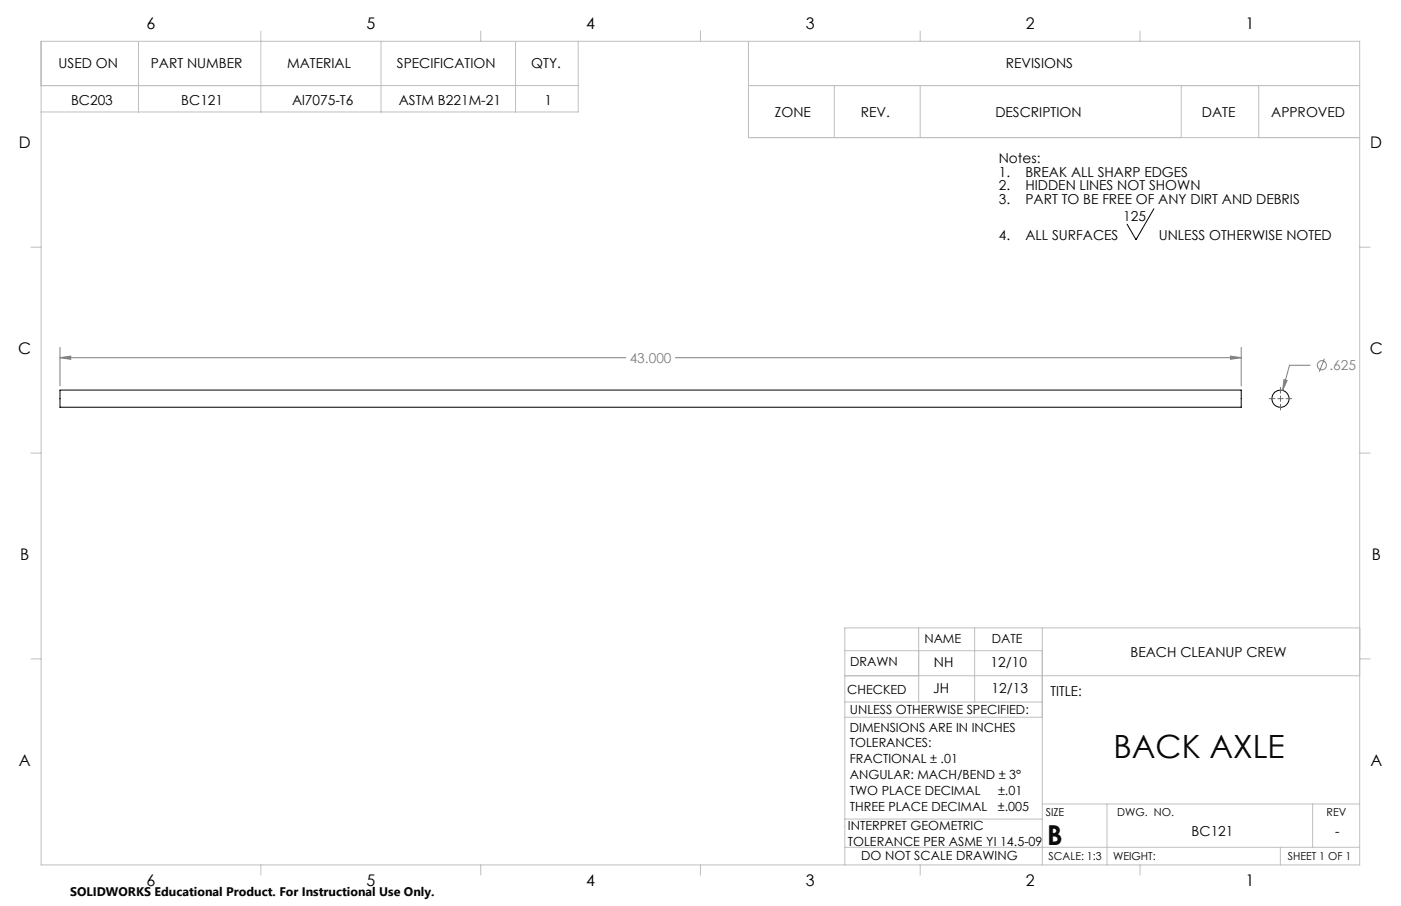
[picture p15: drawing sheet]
<svg xmlns="http://www.w3.org/2000/svg" width="432mm" height="279mm" viewBox="0 0 432 279" stroke-linecap="round" stroke-linejoin="round" font-family="sans-serif">
<defs><g id="words">
<text font-size="9.9" x="343.2" y="233.8">BACK AXLE</text>
<text font-size="8.5" x="322.8" y="260.7">B</text>
<g font-size="4.9">
<text x="45.2" y="8.9">6</text>
<text x="112.9" y="8.9">5</text>
<text x="180.7" y="8.9">4</text>
<text x="248.4" y="8.9">3</text>
<text x="316.1" y="8.9">2</text>
<text x="383.9" y="8.9">1</text>
<text x="5.8" y="45.8">D</text>
<text x="422.3" y="45.8">D</text>
<text x="5.6" y="109.3">C</text>
<text x="422.2" y="109.3">C</text>
<text x="6.2" y="172.8">B</text>
<text x="422.8" y="172.8">B</text>
<text x="5.8" y="236.3">A</text>
<text x="422.4" y="236.3">A</text>
<text x="45.2" y="273.1">6</text>
<text x="112.9" y="273.1">5</text>
<text x="180.7" y="273.1">4</text>
<text x="248.4" y="273.1">3</text>
<text x="316.1" y="273.1">2</text>
<text x="383.9" y="273.1">1</text>
</g>
<g font-size="4.2">
<text x="18.1" y="20.8">USED ON</text>
<text x="46.5" y="20.8">PART NUMBER</text>
<text x="88.5" y="20.8">MATERIAL</text>
<text x="122.3" y="20.8">SPECIFICATION</text>
<text x="163.7" y="20.8">QTY.</text>
<text x="310" y="20.8">REVISIONS</text>
<text x="21.9" y="32.3">BC203</text>
<text x="55.9" y="32.3">BC121</text>
<text x="90" y="32.3">Al7075-T6</text>
<text x="122.9" y="32.3">ASTM B221M-21</text>
<text x="167.8" y="32.3">1</text>
<text x="238.8" y="35.9">ZONE</text>
<text x="265.3" y="35.9">REV.</text>
<text x="306.8" y="35.9">DESCRIPTION</text>
<text x="370.4" y="35.9">DATE</text>
<text x="391.8" y="35.9">APPROVED</text>
<text x="307.8" y="50.3">Notes:</text>
<text x="307.8" y="54.5">1.</text>
<text x="307.8" y="58.7">2.</text>
<text x="316" y="54.5">BREAK ALL SHARP EDGES</text>
<text x="316" y="58.7">HIDDEN LINES NOT SHOWN</text>
<text x="307.8" y="62.9">3.</text>
<text x="316" y="62.9">PART TO BE FREE OF ANY DIRT AND DEBRIS</text>
<text x="346.2" y="68.2">125</text>
<text x="307.8" y="73.9">4.</text>
<text x="316" y="73.9">ALL SURFACES</text>
<text x="357.2" y="73.9">UNLESS OTHERWISE NOTED</text>
<text x="348.5" y="202.5">BEACH CLEANUP CREW</text>
<text x="287.8" y="205.8">NH</text>
<text x="305.3" y="205.8">12/10</text>
<text x="287.6" y="213.7">JH</text>
<text x="305.6" y="213.6">12/13</text>
<text x="323.8" y="214.5">TITLE:</text>
<text x="367.3" y="257.8">BC121</text>
<text x="411.5" y="257.8">-</text>
</g>
<g font-size="4.2" fill="#808080">
<text x="194.1" y="111.9">43.000</text>
<text x="409.8" y="114.2">.625</text>
</g>
<g font-size="3.9">
<text x="284.9" y="198.3">NAME</text>
<text x="305.7" y="198.3">DATE</text>
<text x="262" y="205.5">DRAWN</text>
<text x="261.1" y="213.9">CHECKED</text>
<text x="261.9" y="220.3">UNLESS OTHERWISE SPECIFIED:</text>
<text x="261.9" y="225.6">DIMENSIONS ARE IN INCHES</text>
<text x="261.9" y="230.5">TOLERANCES:</text>
<text x="261.9" y="235.4">FRACTIONAL ± .01</text>
<text x="261.9" y="240.3">ANGULAR: MACH/BEND ± 3°</text>
<text x="261.9" y="245.1">TWO PLACE DECIMAL</text>
<text x="307.6" y="245.1">±.01</text>
<text x="261.9" y="250">THREE PLACE DECIMAL</text>
<text x="307.5" y="250">±.005</text>
<text x="261.3" y="255.9">INTERPRET GEOMETRIC</text>
<text x="261.3" y="260.8">TOLERANCE PER ASME YI 14.5-09</text>
<text x="265.5" y="265.2">DO NOT SCALE DRAWING</text>
</g>
<text font-size="3.8" x="21.6" y="276.3">SOLIDWORKS Educational Product. For Instructional Use Only.</text>
<g font-size="3.4">
<text x="322.3" y="251.7">SIZE</text>
<text x="344.3" y="251.7">DWG. NO.</text>
<text x="408.9" y="251.7">REV</text>
<text x="323.2" y="265.2">SCALE: 1:3</text>
<text x="343.1" y="265.2">WEIGHT:</text>
<text x="396.9" y="265.2">SHEET 1 OF 1</text>
</g>
</g></defs>
<g fill="none" stroke="#000" stroke-width=".31">
<path d="M355.6 64.4l-5.5 9.5-2.7-4.8M18.5 120.3h364.1v5.3h-364.1z"/>
<circle cx="394.7" cy="123" r="2.65"/>
</g>
<g fill="none" stroke="#808080" stroke-width=".31">
<path d="M18.5 110.3l3.3-.5v1zM18.5 107.1v11.9M18.5 110.3h174.4M208.1 110.3h174.5M379.2 109.8l3.4 .5-3.4 .5zM382.6 107.1v11.9M395.7 117.1l1 .2-1.4 3.1zM403.8 112.6h-6.4l-2.1 7.8M408.2 110.6l-1.6 4.1"/>
<circle cx="407.4" cy="112.6" r="1.4"/>
</g>
<path d="M394.7 119.5v1.7M391.2 122.9h1.8M393.8 122.9h1.7M394.7 122.1v1.7M394.7 124.6v1.8M396.3 122.9h1.8" fill="none" stroke="#808000" stroke-width=".31"/>
<g fill="none" stroke="#c0c0c0" stroke-width=".31">
<path d="M12.7 12.7h406.4v254h-406.4zM42.7 12.7v21.8M80.4 9.6v24.9M117.4 12.7v21.8M148.2 9.6v3.1M158.9 12.7v21.8M178.2 12.7v21.8h-165.5M215.9 9.5v3.2M230.7 12.7v29.7h188.4M283.6 9.6v3.1M351.4 9.6v3.1M12.7 26.4h165.5"/>
<path d="M230.7 26.4h188.4M257.1 26.4v16M283.6 26.4v16M364.1 26.4v16M387.9 26.4v16M9.5 76.2h3.2M419.1 76.2h3.2M9.5 139.7h3.2M419.1 139.7h3.2M283.1 193.6v22.9M300.4 193.6v22.9M321.2 193.6v73.1"/>
<path d="M419.1 193.6h-158.7v73.1M9.5 203.2h3.2M260.4 200.7h60.8M260.4 208.4h158.7M260.4 216.5h60.8M419.1 203.2h3.2M260.4 221.2h60.8M260.4 252.6h60.8M321.2 247.9h97.9M341.2 247.9v18.8M404.6 247.9v13.4M80.4 266.7v3.2"/>
<path d="M148.2 266.7v3.2M215.9 266.7v3.2M260.4 261.3h158.7M283.6 266.7v3.2M351.4 266.7v3.2M394.6 261.3v5.4"/>
</g>
<path d="M379.2 109.8l3.4 .5-3.4 .5zM18.5 110.3l3.3-.5v1zM395.7 117.1l-.4 3.3 1.4-3.1z" fill="#808080"/>
<use href="#words"/>
</svg>
